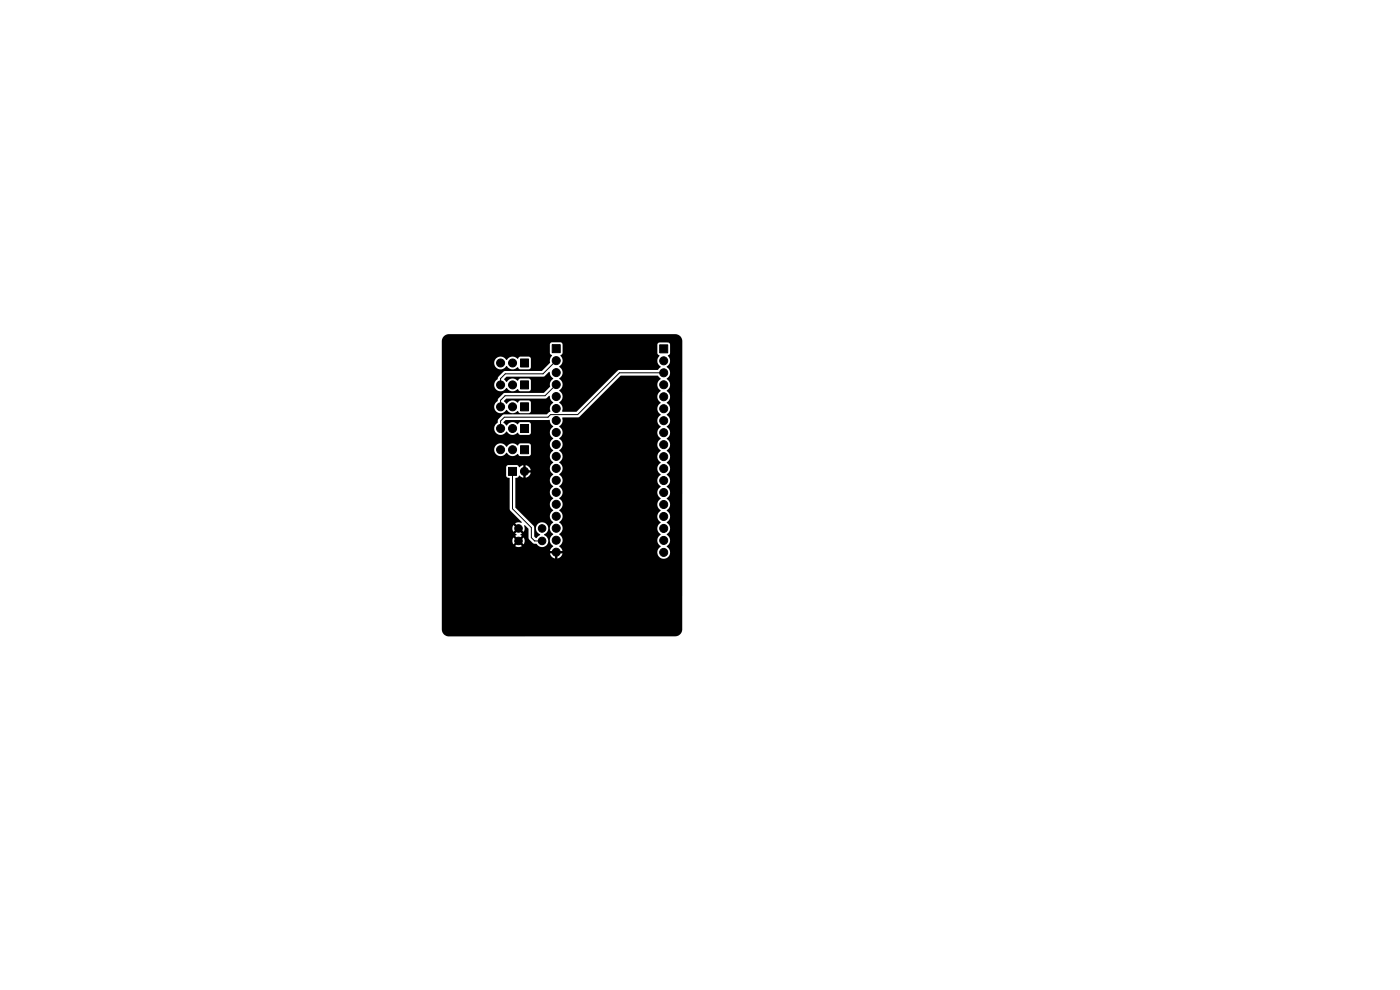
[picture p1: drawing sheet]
<svg xmlns="http://www.w3.org/2000/svg" width="297mm" height="210mm" viewBox="0 0 297 210" stroke-linecap="round" stroke-linejoin="round" font-family="sans-serif">
<g fill="#000" stroke="#000" stroke-width=".21">
<path d="M110.4 76.1h1.7v1.7h-1.7zM117.1 73.1h1.7v1.7h-1.7zM139.9 73.1h1.7v1.7h-1.7zM110.4 90.1h1.7v1.6h-1.7zM110.4 94.5h1.7v1.8h-1.7zM110.4 80.8h1.7v1.7h-1.7zM110.4 85.4h1.7v1.7h-1.7zM107.9 99.1h1.7v1.7h-1.7z"/>
<circle cx="106.2" cy="77" r=".85"/>
<circle cx="108.7" cy="77" r=".85"/>
<circle cx="118" cy="76.5" r=".85"/>
<circle cx="118" cy="79" r=".85"/>
<circle cx="140.8" cy="76.5" r=".85"/>
<circle cx="140.8" cy="79.1" r=".85"/>
<circle cx="106.2" cy="90.9" r=".85"/>
<circle cx="106.2" cy="81.6" r=".85"/>
<circle cx="106.2" cy="86.3" r=".85"/>
<circle cx="106.2" cy="95.4" r=".85"/>
<circle cx="108.7" cy="90.9" r=".85"/>
<circle cx="108.7" cy="86.3" r=".85"/>
<circle cx="108.7" cy="81.6" r=".85"/>
<circle cx="108.7" cy="95.4" r=".85"/>
<circle cx="111.3" cy="100" r=".85"/>
<circle cx="118" cy="94.3" r=".85"/>
<circle cx="118" cy="99.4" r=".85"/>
<circle cx="118" cy="89.2" r=".85"/>
<circle cx="118" cy="91.7" r=".85"/>
<circle cx="118" cy="84.1" r=".85"/>
<circle cx="118" cy="81.6" r=".85"/>
<circle cx="118" cy="86.7" r=".85"/>
<circle cx="118" cy="96.8" r=".85"/>
<circle cx="140.8" cy="99.4" r=".85"/>
<circle cx="140.8" cy="81.6" r=".85"/>
<circle cx="140.8" cy="96.9" r=".85"/>
<circle cx="140.8" cy="86.7" r=".85"/>
<circle cx="140.8" cy="91.8" r=".85"/>
<circle cx="140.8" cy="89.2" r=".85"/>
<circle cx="140.8" cy="84.2" r=".85"/>
<circle cx="140.8" cy="94.3" r=".85"/>
<circle cx="110" cy="112.1" r=".8"/>
<circle cx="110" cy="114.7" r=".8"/>
<circle cx="115" cy="112.1" r=".8"/>
<circle cx="115" cy="114.7" r=".8"/>
<circle cx="118" cy="117.1" r=".85"/>
<circle cx="118" cy="112.1" r=".85"/>
<circle cx="118" cy="107" r=".85"/>
<circle cx="118" cy="109.5" r=".85"/>
<circle cx="118" cy="114.6" r=".85"/>
<circle cx="118" cy="101.9" r=".85"/>
<circle cx="118" cy="104.4" r=".85"/>
<circle cx="140.8" cy="117.2" r=".85"/>
<circle cx="140.8" cy="112.1" r=".85"/>
<circle cx="140.8" cy="109.6" r=".85"/>
<circle cx="140.8" cy="114.6" r=".85"/>
<circle cx="140.8" cy="107" r=".85"/>
<circle cx="140.8" cy="104.5" r=".85"/>
<circle cx="140.8" cy="101.9" r=".85"/>
</g>
<path d="M118 76.5l-2.8 2.8h-8l-1 1v1.4M140.8 79.1h-9.4l-8.9 8.9h-5.7l-.6 .5h-9.2l-.8 .8v1.6M118 81.6l-2.4 2.4h-8.5l-.9 .9v1.4M108.7 100v7.9l4 4v2.2l.7 .7h1.6" fill="none" stroke="#000" stroke-width=".21"/>
<path d="M94.1 71.4l.5-.4 .7-.1h48a1.5 1.5 0 0 1 1.4 1.5v61a1.51 1.51 0 0 1-1.5 1.6h-47.9a1.51 1.51 0 0 1-1.6-1.6v-34.3h13.7v1.9l.2 .3 .5 .2 .1 6.7 2.5 2.5-.1 .2a1.34 1.34 0 0 0-1.3 .1l.7 .7-.4 .4-.7-.7-.2 .9 .2 .5 .7-.7 .4 .4-.7 .7 .3 .2-.3 .3 .7 .7-.4 .3-.7-.6a1.29 1.29 0 0 0 0 1.4l.7-.7 .4 .3-.7 .7 .3 .2h.6l.5-.2-.7-.7 .4-.3 .7 .7a1.28 1.28 0 0 0 0-1.5l-.7 .7-.4-.3 .7-.7-.3-.3 .3-.2-.7-.7 .4-.4 .7 .7a1.35 1.35 0 0 0 .1-1.3l.2-.1 .7 .8 .1 2.2 .9 .8 .7 .2a1.36 1.36 0 0 0 2.2 .2 1.36 1.36 0 0 0-.6-2.2 1.31 1.31 0 0 0 .9-1.8 1.31 1.31 0 0 0-2-.5 1.31 1.31 0 0 0-.1 2l.4 .4-.9 .6-.4-.3-.1-2.2-3.9-3.9v-6.3l.5-.1 .4-.4 .8 .4v-.9h.5v.9l.6-.3 .5-.8h-.9v-.4h.9l-.3-.7-.4-.3-.4-.1v.9h-.5v-.9l-.8 .4-.6-.5-1.8 .1-.4 .4h-13.7v-3.7h11.1l.1 .2a1.42 1.42 0 0 0 1.1 1.1 1.42 1.42 0 0 0 1.5-.7 1.51 1.51 0 0 0 2.4 .3l.4 .4h2.1l.2-.3v-1.9l-.1-.3-.3-.2-1.9 .1-.6 .4a1.45 1.45 0 0 0-2.3 .3 1.39 1.39 0 0 0-1.5-.7 1.39 1.39 0 0 0-1.1 1.3h-11.1v-13.7h11.1l.1 .2a1.42 1.42 0 0 0 1.1 1.1 1.42 1.42 0 0 0 1.5-.7 1.51 1.51 0 0 0 2.4 .2l.4 .5 2.1-.1 .2-.3v-1.8l-.4-.5h-1.8l-.6 .5a1.51 1.51 0 0 0-2.4 .2l-.5-.6 .6-.5h7.8l1.2-1 .3 .8 .6 .6a1.6 1.6 0 0 0-.7 1.8l-1.3 1.2h-8.3l-1.4 1.2-.1 .5a1.41 1.41 0 0 0-.4 2.3 1.41 1.41 0 0 0 2.3-.4 1.5 1.5 0 0 0 2.4 .3l.4 .4h2.1l.2-.3v-1.9l-.4-.4-1.8-.1-.6 .5a1.51 1.51 0 0 0-2.4 .3l-.5-.6 .5-.5h8.3l.8-.6 .1 .1a1.66 1.66 0 0 0 .8 1.3 1.58 1.58 0 0 0-.7 1.9l-.8 .6h-9l-.3 .1-1 1.2a.95 .95 0 0 1-.6 1 1.4 1.4 0 0 0 .6 1.9 1.4 1.4 0 0 0 1.9-.6 1.51 1.51 0 0 0 2.4 .3l.5 .5 1.8-.1 .4-.4v-1.9l-.2-.3h-2.1l-.4 .4a1.62 1.62 0 0 0-2.5 .3l-.6-.7 .5-.5h9.2l.1 .1a1.67 1.67 0 0 0 .8 1.3 1.48 1.48 0 0 0 0 2.5 1.48 1.48 0 0 0 0 2.6 1.48 1.48 0 0 0 0 2.5 1.48 1.48 0 0 0 0 2.6 1.48 1.48 0 0 0 0 2.5 1.48 1.48 0 0 0 0 2.5 1.49 1.49 0 0 0 0 2.6 1.48 1.48 0 0 0 0 2.5 1.48 1.48 0 0 0 0 2.6 1.48 1.48 0 0 0 0 2.5l-.6 .6-.1 .4h.9v.5h-.9l.4 .8 .7 .3v-.9h.4v.9l.7-.3 .4-.6v-.2h-.9v-.5h.9l-.3-.6-.4-.4a1.55 1.55 0 0 0 0-2.6 1.48 1.48 0 0 0 0-2.5 1.48 1.48 0 0 0 0-2.6 1.48 1.48 0 0 0 0-2.5 1.48 1.48 0 0 0 0-2.6 1.48 1.48 0 0 0 0-2.5 1.48 1.48 0 0 0 0-2.5 1.48 1.48 0 0 0 0-2.6 1.48 1.48 0 0 0 0-2.5 1.48 1.48 0 0 0 0-2.6h.1a1.52 1.52 0 0 0 .6-1.8h3.3l.3-.2 8.8-8.7h7.8l.7 .6a1.55 1.55 0 0 0 0 2.6 1.49 1.49 0 0 0 0 2.6 1.48 1.48 0 0 0 0 2.5 1.48 1.48 0 0 0 0 2.5 1.48 1.48 0 0 0 0 2.6 1.48 1.48 0 0 0 0 2.5 1.48 1.48 0 0 0 0 2.6 1.48 1.48 0 0 0 0 2.5 1.48 1.48 0 0 0 0 2.5 1.48 1.48 0 0 0 0 2.6 1.48 1.48 0 0 0 0 2.5 1.48 1.48 0 0 0 0 2.6 1.48 1.48 0 0 0 0 2.5 1.48 1.48 0 0 0 0 2.5 1.39 1.39 0 0 0-.4 2.2 1.39 1.39 0 0 0 2.2-.1 1.39 1.39 0 0 0-.6-2.1 1.48 1.48 0 0 0 0-2.6 1.48 1.48 0 0 0 0-2.5 1.48 1.48 0 0 0 0-2.5 1.48 1.48 0 0 0 0-2.6 1.48 1.48 0 0 0 0-2.5 1.48 1.48 0 0 0 0-2.6 1.48 1.48 0 0 0 0-2.5 1.48 1.48 0 0 0 0-2.5 1.48 1.48 0 0 0 0-2.6 1.48 1.48 0 0 0 0-2.5 1.48 1.48 0 0 0 0-2.6 1.48 1.48 0 0 0 0-2.5 1.48 1.48 0 0 0 0-2.5 1.48 1.48 0 0 0 0-2.6 1.48 1.48 0 0 0 0-2.5 1.5 1.5 0 0 0 .3-2.4l.5-.5-.1-1.9-.4-.4-1.9 .1-.3 .2v2.1l.4 .4a1.6 1.6 0 0 0 .3 2.4l-.7 .7h-8.3l-8.9 8.8h-2.9l-.2-.1a1.52 1.52 0 0 0-.6-1.8 1.48 1.48 0 0 0 0-2.6 1.48 1.48 0 0 0 0-2.5 1.48 1.48 0 0 0 0-2.6 1.5 1.5 0 0 0 .3-2.3l.4-.5v-2l-.3-.3h-1.9l-.3 .2-.2 .3 .1 1.8 .4 .6a1.58 1.58 0 0 0-.4 1.5l-1.8 1.7h-7.9l-1.3 1.2-.2 .6a1.35 1.35 0 0 0-.7 1.2h-11.1v-4.7h11.1l.1 .2a1.42 1.42 0 0 0 1.1 1.1 1.42 1.42 0 0 0 1.5-.7 1.51 1.51 0 0 0 2.4 .3l.4 .4h2.1l.2-.3v-1.9l-.4-.4-1.8-.1-.6 .5a1.51 1.51 0 0 0-2.4 .3 1.39 1.39 0 0 0-1.5-.7 1.39 1.39 0 0 0-1.1 1.3h-11.1v-4.6z" fill="#000"/>
</svg>
